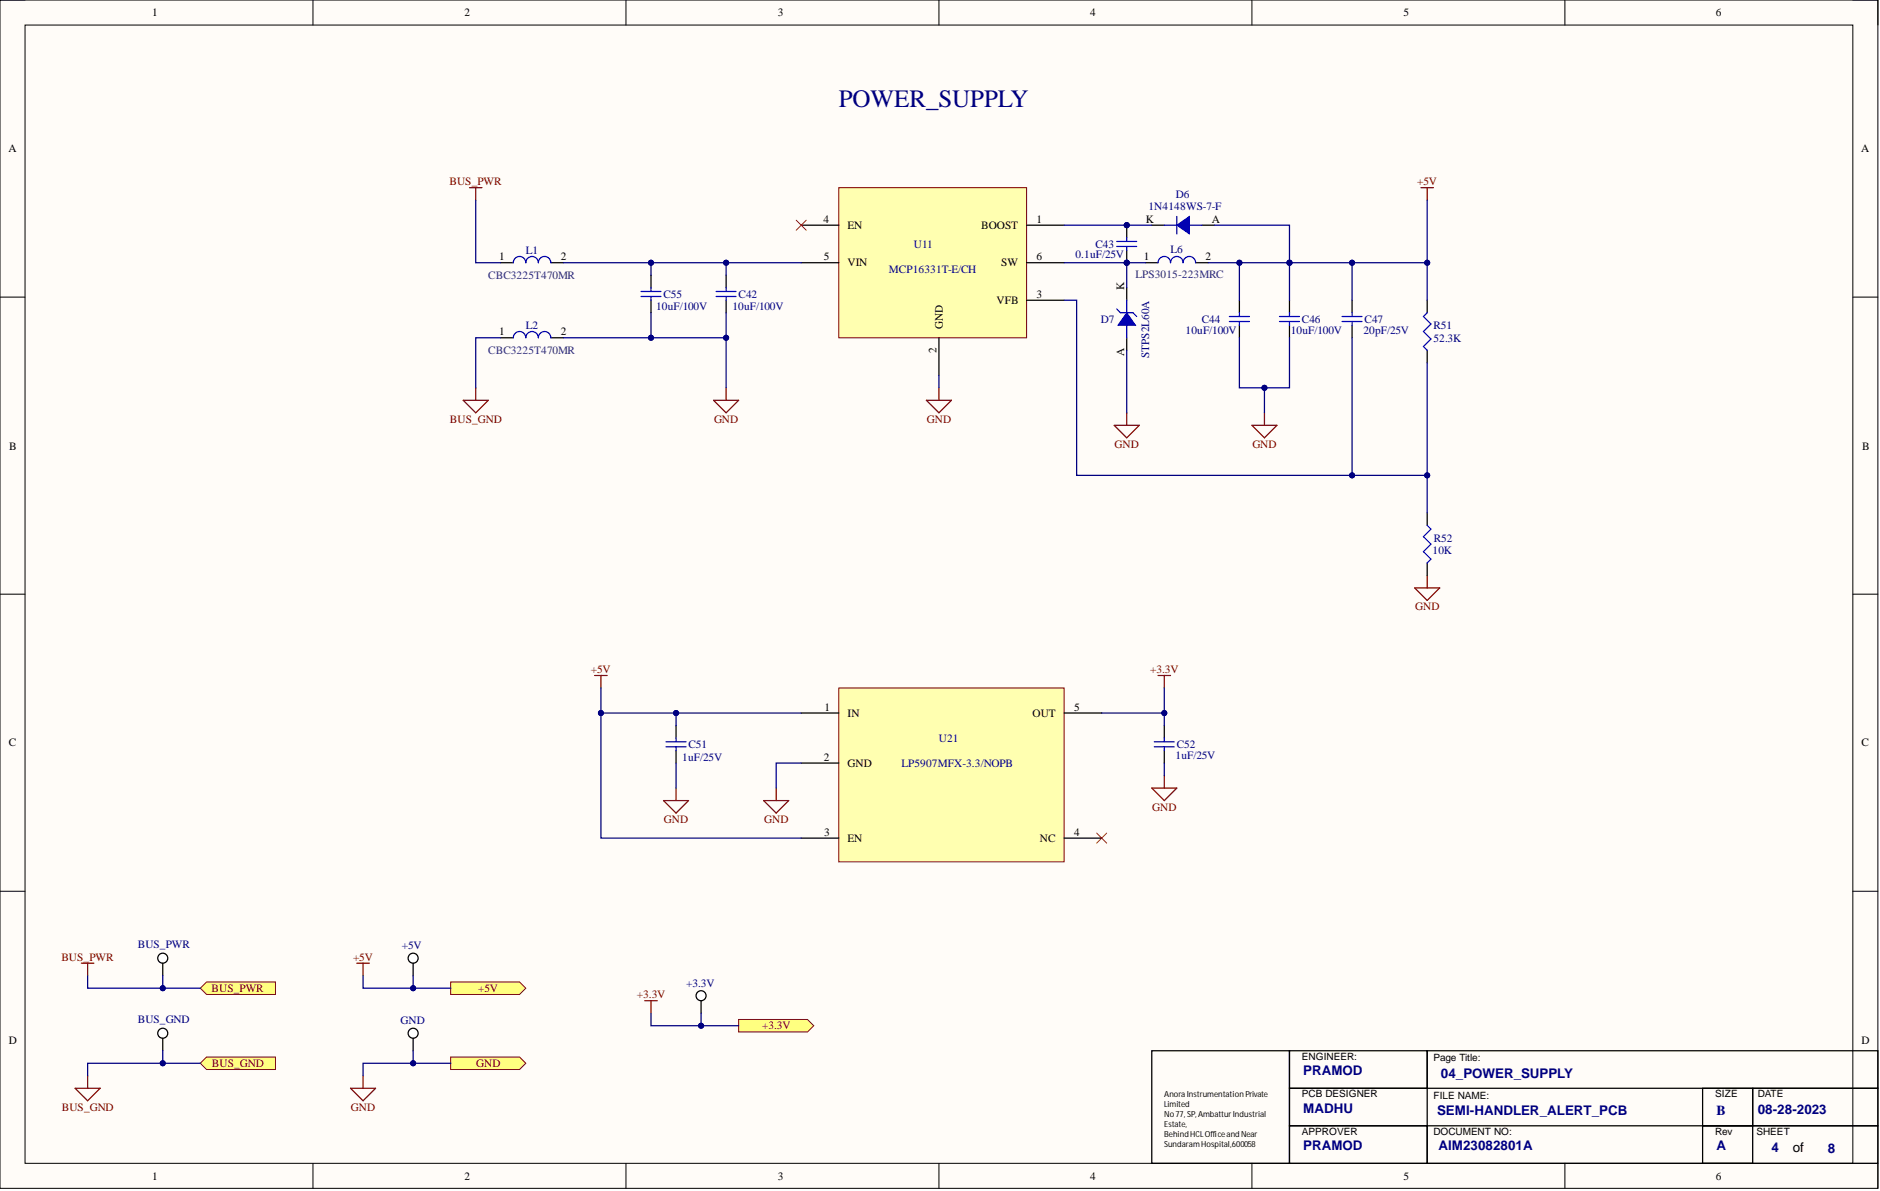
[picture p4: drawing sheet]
<svg xmlns="http://www.w3.org/2000/svg" width="381mm" height="241mm" viewBox="0 0 381 241" stroke-linecap="round" stroke-linejoin="round" font-family="sans-serif">
<defs><g id="words">
<text font-size="5.1" fill="#000080" x="170" y="21.7">POWER_SUPPLY</text>
<text font-size="2.8" fill="#000080" x="347.8" y="226">B</text>
<g font-size="2.7" fill="#000080">
<text x="264.1" y="217.9">PRAMOD</text>
<text x="292" y="218.4">04_POWER_SUPPLY</text>
<text x="264.1" y="225.5">MADHU</text>
<text x="291.3" y="226">SEMI-HANDLER_ALERT_PCB</text>
<text x="356.2" y="225.7">08-28-2023</text>
<text x="264.1" y="233.1">PRAMOD</text>
<text x="291.5" y="233.1">AIM23082801A</text>
<text x="347.8" y="233.1">A</text>
<text x="359" y="233.3">4</text>
<text x="370.4" y="233.6">8</text>
</g>
<text font-size="2.7" x="363.3" y="233.3">of</text>
<g font-size="2.3">
<text x="30.9" y="3.3">1</text>
<text x="94.1" y="3.3">2</text>
<text x="157.6" y="3.3">3</text>
<text x="220.9" y="3.3">4</text>
<text x="284.4" y="3.3">5</text>
<text x="347.8" y="3.3">6</text>
<text x="1.7" y="30.8">A</text>
<text x="377.2" y="30.8">A</text>
<text x="166.9" y="45.1">4</text>
<text x="171.8" y="46.4">EN</text>
<text x="198.8" y="46.4">BOOST</text>
<text x="210.1" y="45.1">1</text>
<text x="232.2" y="45.1">K</text>
<text x="245.6" y="45.1">A</text>
<text x="101.1" y="52.7">1</text>
<text x="113.7" y="52.7">2</text>
<text x="166.9" y="52.7">5</text>
<text x="171.8" y="54">VIN</text>
<text x="202.9" y="54">SW</text>
<text x="210.1" y="52.7">6</text>
<text x="231.8" y="52.7">1</text>
<text x="244.3" y="52.7">2</text>
<text x="227.8" y="58.8" transform="rotate(-90 227.8 58.8)">K</text>
<text x="202" y="61.6">VFB</text>
<text x="210.1" y="60.3">3</text>
<text x="101.1" y="67.9">1</text>
<text x="113.7" y="67.9">2</text>
<text x="189.8" y="71.5" transform="rotate(-90 189.8 71.5)">2</text>
<text x="191" y="66.7" transform="rotate(-90 191 66.7)">GND</text>
<text x="227.8" y="72.1" transform="rotate(-90 227.8 72.1)">A</text>
<text x="1.9" y="91.1">B</text>
<text x="377.4" y="91.1">B</text>
<text x="167.1" y="144">1</text>
<text x="217.7" y="144">5</text>
<text x="171.8" y="145.2">IN</text>
<text x="209.2" y="145.2">OUT</text>
<text x="1.8" y="151.2">C</text>
<text x="166.9" y="154.1">2</text>
<text x="171.8" y="155.4">GND</text>
<text x="377.3" y="151.2">C</text>
<text x="167" y="169.3">3</text>
<text x="171.8" y="170.6">EN</text>
<text x="210.8" y="170.6">NC</text>
<text x="217.7" y="169.3">4</text>
<text x="1.8" y="211.4">D</text>
<text x="377.3" y="211.4">D</text>
<text x="30.9" y="239">1</text>
<text x="94.1" y="239">2</text>
<text x="157.6" y="239">3</text>
<text x="220.9" y="239">4</text>
<text x="284.4" y="239">5</text>
<text x="347.8" y="239">6</text>
</g>
<g font-size="2.3" fill="#800000">
<text x="91.1" y="37.5">BUS_PWR</text>
<text x="287.2" y="37.5">+5V</text>
<text x="91.2" y="85.7">BUS_GND</text>
<text x="144.7" y="85.7">GND</text>
<text x="187.8" y="85.7">GND</text>
<text x="225.9" y="90.7">GND</text>
<text x="253.8" y="90.7">GND</text>
<text x="286.8" y="123.7">GND</text>
<text x="119.8" y="136.4">+5V</text>
<text x="233.1" y="136.4">+3.3V</text>
<text x="134.6" y="166.8">GND</text>
<text x="154.8" y="166.8">GND</text>
<text x="233.5" y="164.2">GND</text>
<text x="12.4" y="194.6">BUS_PWR</text>
<text x="71.5" y="194.6">+5V</text>
<text x="42.9" y="201">BUS_PWR</text>
<text x="96.9" y="201">+5V</text>
<text x="129.1" y="202.2">+3.3V</text>
<text x="154.4" y="208.6">+3.3V</text>
<text x="43" y="216.2">BUS_GND</text>
<text x="96.5" y="216.2">GND</text>
<text x="12.5" y="225.1">BUS_GND</text>
<text x="71.1" y="225.1">GND</text>
</g>
<g font-size="2.3" fill="#000080">
<text x="238.3" y="40">D6</text>
<text x="232.7" y="42.6">1N4148WS-7-F</text>
<text x="106.6" y="51.5">L1</text>
<text x="185.2" y="50.2">U11</text>
<text x="217.9" y="52.2">0.1uF/25V</text>
<text x="222" y="50.2">C43</text>
<text x="237.2" y="51.2">L6</text>
<text x="180.1" y="55.3">MCP16331T-E/CH</text>
<text x="132.9" y="62.9">10uF/100V</text>
<text x="134.5" y="60.3">C55</text>
<text x="148.4" y="62.9">10uF/100V</text>
<text x="149.7" y="60.3">C42</text>
<text x="223.1" y="65.4">D7</text>
<text x="243.6" y="65.4">C44</text>
<text x="263.9" y="65.4">C46</text>
<text x="276.5" y="65.4">C47</text>
<text x="106.6" y="66.7">L2</text>
<text x="240.3" y="67.7">10uF/100V</text>
<text x="261.6" y="67.7">10uF/100V</text>
<text x="276.3" y="67.7">20pF/25V</text>
<text x="290.5" y="69.2">52.3K</text>
<text x="290.5" y="66.7">R51</text>
<text x="232.9" y="72.5" transform="rotate(-90 232.9 72.5)">STPS2L60A</text>
<text x="290.3" y="112.3">10K</text>
<text x="290.6" y="109.7">R52</text>
<text x="138.3" y="154.1">1uF/25V</text>
<text x="139.5" y="151.6">C51</text>
<text x="182.7" y="155.4">LP5907MFX-3.3/NOPB</text>
<text x="190.3" y="150.3">U21</text>
<text x="238.2" y="153.8">1uF/25V</text>
<text x="238.5" y="151.6">C52</text>
<text x="27.9" y="192.1">BUS_PWR</text>
<text x="81.4" y="192.4">+5V</text>
<text x="139" y="200">+3.3V</text>
<text x="27.9" y="207.3">BUS_GND</text>
<text x="81.2" y="207.6">GND</text>
</g>
<g font-size="2.3" fill="#351c75">
<text x="98.9" y="56.5">CBC3225T470MR</text>
<text x="230.1" y="56.3">LPS3015-223MRC</text>
<text x="98.9" y="71.7">CBC3225T470MR</text>
</g>
<g font-size="2">
<text x="263.9" y="214.7">ENGINEER:</text>
<text x="290.5" y="215">Page Title:</text>
<text x="263.9" y="222.3">PCB DESIGNER</text>
<text x="290.5" y="222.6">FILE NAME:</text>
<text x="347.6" y="222.3">SIZE</text>
<text x="356.2" y="222.3">DATE</text>
<text x="263.9" y="229.9">APPROVER</text>
<text x="290.5" y="229.9">DOCUMENT NO:</text>
<text x="347.6" y="229.9">Rev</text>
<text x="356" y="229.9">SHEET</text>
</g>
<g font-size="1.7">
<text x="236" y="222.3">Anora InstrumentationPrivate</text>
<text x="236" y="224.4">Limited</text>
<text x="236" y="226.4">No77, SP,AmbatturIndustrial</text>
<text x="236" y="228.4">Estate,</text>
<text x="236" y="230.5">BehindHCLOfficeandNear</text>
<text x="236" y="232.5">SundaramHospital,600058</text>
</g>
</g></defs>
<path d="M0 0h380.6v240.8h-380.6z" fill-rule="evenodd" fill="#fffcf8"/>
<path d="M0 0h380.6v240.8h-380.6z" fill="none" stroke="#000" stroke-width=".2"/>
<path d="M5.1 5.1h370.4v230.6h-370.4z" fill-rule="evenodd" fill="#fffcf8"/>
<g fill="none" stroke="#000" stroke-width=".2">
<path d="M0 0h5.1M5.1 5.1h370.4v230.6h-370.4zM63.4 0v5.1M126.9 0v5.1M190.3 0v5.1M253.7 0v5.1M317.1 0v5.1M375.5 0h5.1v5.1M0 60.2h5.1M375.5 60.2h5.1M0 120.4h5.1M375.5 120.4h5.1"/>
<path d="M0 180.6h5.1M375.5 180.6h5.1M63.4 235.7v5.1M126.9 235.7v5.1M190.3 235.7v5.1M253.7 235.7v5.1M317.1 235.7v5.1M380.6 235.7v5.1"/>
</g>
<path d="M120.5 136.9h2.6M121.8 136.9v2.5M234.7 136.9h2.5M236 136.9v2.5M157.3 159.7v2.5M233.4 159.7h5.1l-2.5 2.5zM236 157.1v2.6M154.8 162.2h5l-2.5 2.5z" fill="none" stroke="#800000" stroke-width=".25"/>
<path d="M222.3 168.8l2 2M224.3 168.8l-2 2" fill="none" stroke="#f00" stroke-width=".2"/>
<path d="M170 139.4h45.7v35.2h-45.7z" fill-rule="evenodd" fill="#ffffb0"/>
<path d="M170 139.4h45.7v35.2h-45.7z" fill="none" stroke="#800000" stroke-width=".2"/>
<path d="M233.4 45.6h2.6M243.6 45.6h2.5M162.4 144.5h7.6M162.4 154.6h7.6M215.7 144.5h7.6M162.4 169.8h7.6M215.7 169.8h7.6" fill="none" stroke="#000" stroke-width=".25"/>
<path d="M288 38h2.5M289.2 38v2.6M137 159.7v2.5M134.5 162.2h5l-2.5 2.5z" fill="none" stroke="#800000" stroke-width=".25"/>
<path d="M236 45.6h7.6M238.5 43.9v3.5" fill="none" stroke="#000bff" stroke-width=".25"/>
<path d="M238.5 45.6l2.5-1.7v3.5z" fill-rule="evenodd" fill="#00f"/>
<path d="M238.5 45.6l2.5-1.7v3.5z" fill="none" stroke="#000bff" stroke-width=".2"/>
<path d="M170 38h38v30.4h-38z" fill-rule="evenodd" fill="#ffffb0"/>
<path d="M170 38h38v30.4h-38z" fill="none" stroke="#800000" stroke-width=".2"/>
<g fill="none" stroke="#000" stroke-width=".25">
<path d="M131.9 55.8v2.5M147.2 55.8v2.5M162.4 45.6h7.6M162.4 53.2h7.6M208 45.6h7.7M208 53.2h7.7M131.9 60.8v2.6M147.2 60.8v2.6M190.3 68.4v7.6M208 60.8h7.7M251.2 60.8v2.6M251.2 65.9v2.5"/>
<path d="M137 147v2.5M137 152.1v2.5M236 147v2.5M236 152.1v2.5"/>
</g>
<path d="M161.4 44.6l2 2M163.4 44.6l-2 2" fill="none" stroke="#f00" stroke-width=".2"/>
<path d="M95.1 38h2.6M96.4 38v2.6M96.4 78.6v2.5M147.2 78.6v2.5M190.3 78.6v2.5M93.9 81.1h5l-2.5 2.5zM144.6 81.1h5.1l-2.5 2.5zM187.7 81.1h5.1l-2.5 2.5zM225.8 86.2h5.1l-2.6 2.5zM228.3 83.6v2.6M286.7 119.1h5.1l-2.6 2.6zM289.2 116.6v2.5" fill="none" stroke="#800000" stroke-width=".25"/>
<g fill="none" stroke="#00f" stroke-width=".25">
<path d="M129.9 59.1h4.1M131.9 58.3v.8M145.1 59.1h4.1M147.2 58.3v.8M129.9 60.1h4.1M131.9 60.1v.7M145.1 60.1h4.1M147.2 60.1v.7M249.1 65.1h4.1M249.1 64.1h4.1M251.2 63.4v.7M251.2 65.1v.8"/>
<path d="M135 151.3h4M135 150.3h4M137 149.5v.8M137 151.3v.8M233.9 151.3h4.1M233.9 150.3h4.1M236 149.5v.8M236 151.3v.8"/>
</g>
<circle cx="228.3" cy="45.6" r=".51" fill="#000080"/>
<circle cx="228.3" cy="45.6" r=".51" fill="none" stroke="#000080" stroke-width=".2"/>
<circle cx="228.3" cy="53.2" r=".51" fill="#000080"/>
<circle cx="228.3" cy="53.2" r=".51" fill="none" stroke="#000080" stroke-width=".2"/>
<path d="M228.3 45.6v2.6" fill="none" stroke="#000" stroke-width=".25"/>
<circle cx="228.3" cy="45.6" r=".51" fill="#000080"/>
<circle cx="228.3" cy="45.6" r=".51" fill="none" stroke="#000080" stroke-width=".2"/>
<path d="M228.3 50.7v2.5" fill="none" stroke="#000" stroke-width=".25"/>
<circle cx="228.3" cy="53.2" r=".51" fill="#000080"/>
<circle cx="228.3" cy="53.2" r=".51" fill="none" stroke="#000080" stroke-width=".2"/>
<path d="M104 53.2a1.27 1.27 0 0 1 1.3-1.2 1.27 1.27 0 0 1 1.3 1.2 1.27 1.27 0 0 1 1.2-1.2 1.27 1.27 0 0 1 1.3 1.2 1.27 1.27 0 0 1 1.3-1.2 1.27 1.27 0 0 1 1.2 1.2M226.3 49.9h4.1M226.3 48.9h4.1M228.3 48.2v.7M228.3 49.9v.8M104 68.4a1.27 1.27 0 0 1 1.3-1.2 1.27 1.27 0 0 1 1.3 1.2 1.27 1.27 0 0 1 1.2-1.2 1.27 1.27 0 0 1 1.3 1.2 1.27 1.27 0 0 1 1.3-1.2 1.27 1.27 0 0 1 1.2 1.2M259.3 65.1h4.1M259.3 64.1h4.1M261.3 63.4v.7M261.3 65.1v.8" fill="none" stroke="#00f" stroke-width=".25"/>
<path d="M101.5 53.2h2.5M111.6 53.2h2.6M228.3 58.3v2.5M101.5 68.4h2.5M111.6 68.4h2.6M228.3 68.4v2.6M261.3 60.8v2.6M261.3 65.9v2.5M289.2 103.9v2.5M289.2 114v2.6" fill="none" stroke="#000" stroke-width=".25"/>
<path d="M227.1 63.4h2.5M228.3 65.9v2.5M289.2 106.4l.8 .8-1.5 1.5 1.5 1.5-1.5 1.6 1.5 1.5-.8 .7" fill="none" stroke="#000bff" stroke-width=".25"/>
<path d="M253.7 86.2h5.1l-2.5 2.5zM256.3 83.6v2.6" fill="none" stroke="#800000" stroke-width=".25"/>
<path d="M228.3 63.4l1.8 2.5h-3.5z" fill-rule="evenodd" fill="#00f"/>
<path d="M228.3 63.4l1.8 2.5h-3.5z" fill="none" stroke="#000bff" stroke-width=".2"/>
<path d="M226.3 62.6l.8 .8M228.3 60.8v2.6M229.6 63.4l.8 .7M289.2 63.4l-.7 .7 1.5 1.5-1.5 1.6 1.5 1.5-1.5 1.5 .7 .8" fill="none" stroke="#000bff" stroke-width=".25"/>
<path d="M232.1 53.2h2.6M242.3 53.2h2.5M274 60.8v2.6M274 65.9v2.5M289.2 60.8v2.6M289.2 71v2.5" fill="none" stroke="#000" stroke-width=".25"/>
<path d="M234.7 53.2a1.27 1.27 0 0 1 1.3-1.2 1.27 1.27 0 0 1 1.2 1.2 1.27 1.27 0 0 1 1.3-1.2 1.27 1.27 0 0 1 1.3 1.2 1.27 1.27 0 0 1 1.2-1.2 1.27 1.27 0 0 1 1.3 1.2M272 65.1h4M272 64.1h4M274 63.4v.7M274 65.1v.8" fill="none" stroke="#00f" stroke-width=".25"/>
<path d="M16.5 195.1h2.5M17.8 195.1v2.6M72.3 195.1h2.5M73.6 195.1v2.6M17.8 218v2.5M73.6 218v2.5M130.7 202.7h2.5M131.9 202.7v2.6M15.2 220.5h5.1l-2.5 2.5zM71 220.5h5.1l-2.5 2.5z" fill="none" stroke="#800000" stroke-width=".25"/>
<path d="M40.6 200.2l1.3-1.3h13.9v2.6h-13.9z" fill-rule="evenodd" fill="#ffff80"/>
<path d="M40.6 200.2l1.3-1.3h13.9v2.6h-13.9z" fill="none" stroke="#800000" stroke-width=".2"/>
<path d="M40.6 215.4l1.3-1.2h13.9v2.5h-13.9z" fill-rule="evenodd" fill="#ffff80"/>
<path d="M40.6 215.4l1.3-1.2h13.9v2.5h-13.9z" fill="none" stroke="#800000" stroke-width=".2"/>
<path d="M91.3 198.9h14l1.3 1.3-1.3 1.3h-14z" fill-rule="evenodd" fill="#ffff80"/>
<path d="M91.3 198.9h14l1.3 1.3-1.3 1.3h-14z" fill="none" stroke="#800000" stroke-width=".2"/>
<path d="M91.3 214.2h14l1.3 1.2-1.3 1.3h-14z" fill-rule="evenodd" fill="#ffff80"/>
<path d="M91.3 214.2h14l1.3 1.2-1.3 1.3h-14z" fill="none" stroke="#800000" stroke-width=".2"/>
<path d="M149.7 206.6h13.9l1.3 1.2-1.3 1.3h-13.9z" fill-rule="evenodd" fill="#ffff80"/>
<path d="M149.7 206.6h13.9l1.3 1.2-1.3 1.3h-13.9z" fill="none" stroke="#800000" stroke-width=".2"/>
<path d="M233.4 212.9h27.9v22.8h-27.9zM261.3 212.9h27.9v7.6h-27.9zM289.2 212.9h91.4v7.6h-91.4zM261.3 220.5h27.9v7.6h-27.9zM261.3 228.1h27.9v7.6h-27.9zM289.2 228.1h91.4v7.6h-91.4zM345 228.1h10.2v7.6h-10.2zM345 220.5h10.2v7.6h-10.2zM355.2 220.5h25.4v7.6h-25.4z" fill="none" stroke="#000" stroke-width=".25"/>
<circle cx="33" cy="194.1" r="1.01" fill="#fff"/>
<g fill="none" stroke="#000" stroke-width=".25">
<path d="M33 195.1v2.6"/>
<circle cx="33" cy="194.1" r="1.01"/>
</g>
<circle cx="33" cy="209.3" r="1.01" fill="#fff"/>
<g fill="none" stroke="#000" stroke-width=".25">
<path d="M33 210.4v2.5"/>
<circle cx="33" cy="209.3" r="1.01"/>
</g>
<circle cx="83.7" cy="194.1" r="1.01" fill="#fff"/>
<g fill="none" stroke="#000" stroke-width=".25">
<path d="M83.7 195.1v2.6"/>
<circle cx="83.7" cy="194.1" r="1.01"/>
</g>
<circle cx="83.7" cy="209.3" r="1.01" fill="#fff"/>
<g fill="none" stroke="#000" stroke-width=".25">
<path d="M83.7 210.4v2.5"/>
<circle cx="83.7" cy="209.3" r="1.01"/>
</g>
<circle cx="142.1" cy="201.7" r="1.01" fill="#fff"/>
<g fill="none" stroke="#000" stroke-width=".25">
<path d="M142.1 202.7v2.6"/>
<circle cx="142.1" cy="201.7" r="1.01"/>
</g>
<path d="M215.7 45.6h17.7M162.4 154.6h-5.1v5.1" fill="none" stroke="#000080" stroke-width=".25"/>
<circle cx="228.3" cy="45.6" r=".51" fill="#000080"/>
<circle cx="228.3" cy="45.6" r=".51" fill="none" stroke="#000080" stroke-width=".2"/>
<path d="M246.1 45.6h15.2v7.6" fill="none" stroke="#000080" stroke-width=".25"/>
<circle cx="261.3" cy="53.2" r=".51" fill="#000080"/>
<circle cx="261.3" cy="53.2" r=".51" fill="none" stroke="#000080" stroke-width=".2"/>
<path d="M215.7 53.2h12.6" fill="none" stroke="#000080" stroke-width=".25"/>
<circle cx="228.3" cy="53.2" r=".51" fill="#000080"/>
<circle cx="228.3" cy="53.2" r=".51" fill="none" stroke="#000080" stroke-width=".2"/>
<path d="M232.1 53.2h-3.8v5.1" fill="none" stroke="#000080" stroke-width=".25"/>
<circle cx="228.3" cy="53.2" r=".51" fill="#000080"/>
<circle cx="228.3" cy="53.2" r=".51" fill="none" stroke="#000080" stroke-width=".2"/>
<path d="M147.2 53.2h-15.3v2.6" fill="none" stroke="#000080" stroke-width=".25"/>
<circle cx="147.2" cy="53.2" r=".51" fill="#000080"/>
<circle cx="147.2" cy="53.2" r=".51" fill="none" stroke="#000080" stroke-width=".2"/>
<circle cx="131.9" cy="53.2" r=".51" fill="#000080"/>
<circle cx="131.9" cy="53.2" r=".51" fill="none" stroke="#000080" stroke-width=".2"/>
<path d="M96.4 40.6v12.6h5.1M101.5 68.4h-5.1v10.2M131.9 63.4v5h-17.7M190.3 76v2.6M228.3 71v12.6" fill="none" stroke="#000080" stroke-width=".25"/>
<circle cx="131.9" cy="68.4" r=".51" fill="#000080"/>
<circle cx="131.9" cy="68.4" r=".51" fill="none" stroke="#000080" stroke-width=".2"/>
<path d="M131.9 68.4h15.3" fill="none" stroke="#000080" stroke-width=".25"/>
<circle cx="131.9" cy="68.4" r=".51" fill="#000080"/>
<circle cx="131.9" cy="68.4" r=".51" fill="none" stroke="#000080" stroke-width=".2"/>
<circle cx="147.2" cy="68.4" r=".51" fill="#000080"/>
<circle cx="147.2" cy="68.4" r=".51" fill="none" stroke="#000080" stroke-width=".2"/>
<path d="M261.3 68.4v10.2h-5" fill="none" stroke="#000080" stroke-width=".25"/>
<circle cx="256.3" cy="78.6" r=".51" fill="#000080"/>
<circle cx="256.3" cy="78.6" r=".51" fill="none" stroke="#000080" stroke-width=".2"/>
<path d="M289.2 73.5v22.8" fill="none" stroke="#000080" stroke-width=".25"/>
<circle cx="289.2" cy="96.3" r=".51" fill="#000080"/>
<circle cx="289.2" cy="96.3" r=".51" fill="none" stroke="#000080" stroke-width=".2"/>
<path d="M289.2 53.2v7.6" fill="none" stroke="#000080" stroke-width=".25"/>
<circle cx="289.2" cy="53.2" r=".51" fill="#000080"/>
<circle cx="289.2" cy="53.2" r=".51" fill="none" stroke="#000080" stroke-width=".2"/>
<path d="M274 68.4v27.9" fill="none" stroke="#000080" stroke-width=".25"/>
<circle cx="274" cy="96.3" r=".51" fill="#000080"/>
<circle cx="274" cy="96.3" r=".51" fill="none" stroke="#000080" stroke-width=".2"/>
<path d="M274 53.2v7.6" fill="none" stroke="#000080" stroke-width=".25"/>
<circle cx="274" cy="53.2" r=".51" fill="#000080"/>
<circle cx="274" cy="53.2" r=".51" fill="none" stroke="#000080" stroke-width=".2"/>
<path d="M162.4 53.2h-15.2v2.6" fill="none" stroke="#000080" stroke-width=".25"/>
<circle cx="147.2" cy="53.2" r=".51" fill="#000080"/>
<circle cx="147.2" cy="53.2" r=".51" fill="none" stroke="#000080" stroke-width=".2"/>
<path d="M261.3 53.2v7.6" fill="none" stroke="#000080" stroke-width=".25"/>
<circle cx="261.3" cy="53.2" r=".51" fill="#000080"/>
<circle cx="261.3" cy="53.2" r=".51" fill="none" stroke="#000080" stroke-width=".2"/>
<path d="M251.2 53.2v7.6" fill="none" stroke="#000080" stroke-width=".25"/>
<circle cx="251.2" cy="53.2" r=".51" fill="#000080"/>
<circle cx="251.2" cy="53.2" r=".51" fill="none" stroke="#000080" stroke-width=".2"/>
<path d="M251.2 68.4v10.2h5.1v5" fill="none" stroke="#000080" stroke-width=".25"/>
<circle cx="256.3" cy="78.6" r=".51" fill="#000080"/>
<circle cx="256.3" cy="78.6" r=".51" fill="none" stroke="#000080" stroke-width=".2"/>
<path d="M147.2 63.4v15.2M137 154.6v5.1" fill="none" stroke="#000080" stroke-width=".25"/>
<circle cx="147.2" cy="68.4" r=".51" fill="#000080"/>
<circle cx="147.2" cy="68.4" r=".51" fill="none" stroke="#000080" stroke-width=".2"/>
<path d="M137 144.5v2.5M236 154.6v2.5" fill="none" stroke="#000080" stroke-width=".25"/>
<circle cx="137" cy="144.5" r=".51" fill="#000080"/>
<circle cx="137" cy="144.5" r=".51" fill="none" stroke="#000080" stroke-width=".2"/>
<path d="M114.2 53.2h17.7" fill="none" stroke="#000080" stroke-width=".25"/>
<circle cx="131.9" cy="53.2" r=".51" fill="#000080"/>
<circle cx="131.9" cy="53.2" r=".51" fill="none" stroke="#000080" stroke-width=".2"/>
<path d="M236 139.4v7.6" fill="none" stroke="#000080" stroke-width=".25"/>
<circle cx="236" cy="144.5" r=".51" fill="#000080"/>
<circle cx="236" cy="144.5" r=".51" fill="none" stroke="#000080" stroke-width=".2"/>
<path d="M223.3 144.5h12.7" fill="none" stroke="#000080" stroke-width=".25"/>
<circle cx="236" cy="144.5" r=".51" fill="#000080"/>
<circle cx="236" cy="144.5" r=".51" fill="none" stroke="#000080" stroke-width=".2"/>
<path d="M121.8 139.4v5.1h40.6" fill="none" stroke="#000080" stroke-width=".25"/>
<circle cx="137" cy="144.5" r=".51" fill="#000080"/>
<circle cx="137" cy="144.5" r=".51" fill="none" stroke="#000080" stroke-width=".2"/>
<circle cx="121.8" cy="144.5" r=".51" fill="#000080"/>
<circle cx="121.8" cy="144.5" r=".51" fill="none" stroke="#000080" stroke-width=".2"/>
<path d="M121.8 144.5v25.3h40.6" fill="none" stroke="#000080" stroke-width=".25"/>
<circle cx="121.8" cy="144.5" r=".51" fill="#000080"/>
<circle cx="121.8" cy="144.5" r=".51" fill="none" stroke="#000080" stroke-width=".2"/>
<path d="M215.7 60.8h2.5v35.5h71v7.6" fill="none" stroke="#000080" stroke-width=".25"/>
<circle cx="289.2" cy="96.3" r=".51" fill="#000080"/>
<circle cx="289.2" cy="96.3" r=".51" fill="none" stroke="#000080" stroke-width=".2"/>
<circle cx="274" cy="96.3" r=".51" fill="#000080"/>
<circle cx="274" cy="96.3" r=".51" fill="none" stroke="#000080" stroke-width=".2"/>
<path d="M289.2 40.6v12.6h-44.4" fill="none" stroke="#000080" stroke-width=".25"/>
<circle cx="251.2" cy="53.2" r=".51" fill="#000080"/>
<circle cx="251.2" cy="53.2" r=".51" fill="none" stroke="#000080" stroke-width=".2"/>
<circle cx="261.3" cy="53.2" r=".51" fill="#000080"/>
<circle cx="261.3" cy="53.2" r=".51" fill="none" stroke="#000080" stroke-width=".2"/>
<circle cx="274" cy="53.2" r=".51" fill="#000080"/>
<circle cx="274" cy="53.2" r=".51" fill="none" stroke="#000080" stroke-width=".2"/>
<circle cx="289.2" cy="53.2" r=".51" fill="#000080"/>
<circle cx="289.2" cy="53.2" r=".51" fill="none" stroke="#000080" stroke-width=".2"/>
<path d="M17.8 197.7v2.5h22.8" fill="none" stroke="#000080" stroke-width=".25"/>
<circle cx="33" cy="200.2" r=".51" fill="#000080"/>
<circle cx="33" cy="200.2" r=".51" fill="none" stroke="#000080" stroke-width=".2"/>
<path d="M40.6 215.4h-22.8v2.6" fill="none" stroke="#000080" stroke-width=".25"/>
<circle cx="33" cy="215.4" r=".51" fill="#000080"/>
<circle cx="33" cy="215.4" r=".51" fill="none" stroke="#000080" stroke-width=".2"/>
<path d="M33 197.7v2.5" fill="none" stroke="#000080" stroke-width=".25"/>
<circle cx="33" cy="200.2" r=".51" fill="#000080"/>
<circle cx="33" cy="200.2" r=".51" fill="none" stroke="#000080" stroke-width=".2"/>
<path d="M33 212.9v2.5" fill="none" stroke="#000080" stroke-width=".25"/>
<circle cx="33" cy="215.4" r=".51" fill="#000080"/>
<circle cx="33" cy="215.4" r=".51" fill="none" stroke="#000080" stroke-width=".2"/>
<path d="M83.7 197.7v2.5" fill="none" stroke="#000080" stroke-width=".25"/>
<circle cx="83.7" cy="200.2" r=".51" fill="#000080"/>
<circle cx="83.7" cy="200.2" r=".51" fill="none" stroke="#000080" stroke-width=".2"/>
<path d="M83.7 212.9v2.5" fill="none" stroke="#000080" stroke-width=".25"/>
<circle cx="83.7" cy="215.4" r=".51" fill="#000080"/>
<circle cx="83.7" cy="215.4" r=".51" fill="none" stroke="#000080" stroke-width=".2"/>
<path d="M142.1 205.3v2.5" fill="none" stroke="#000080" stroke-width=".25"/>
<circle cx="142.1" cy="207.8" r=".51" fill="#000080"/>
<circle cx="142.1" cy="207.8" r=".51" fill="none" stroke="#000080" stroke-width=".2"/>
<path d="M91.3 215.4h-17.7v2.6" fill="none" stroke="#000080" stroke-width=".25"/>
<circle cx="83.7" cy="215.4" r=".51" fill="#000080"/>
<circle cx="83.7" cy="215.4" r=".51" fill="none" stroke="#000080" stroke-width=".2"/>
<path d="M73.6 197.7v2.5h17.7" fill="none" stroke="#000080" stroke-width=".25"/>
<circle cx="83.7" cy="200.2" r=".51" fill="#000080"/>
<circle cx="83.7" cy="200.2" r=".51" fill="none" stroke="#000080" stroke-width=".2"/>
<path d="M131.9 205.3v2.5h17.8" fill="none" stroke="#000080" stroke-width=".25"/>
<circle cx="142.1" cy="207.8" r=".51" fill="#000080"/>
<circle cx="142.1" cy="207.8" r=".51" fill="none" stroke="#000080" stroke-width=".2"/>
<use href="#words"/>
</svg>
